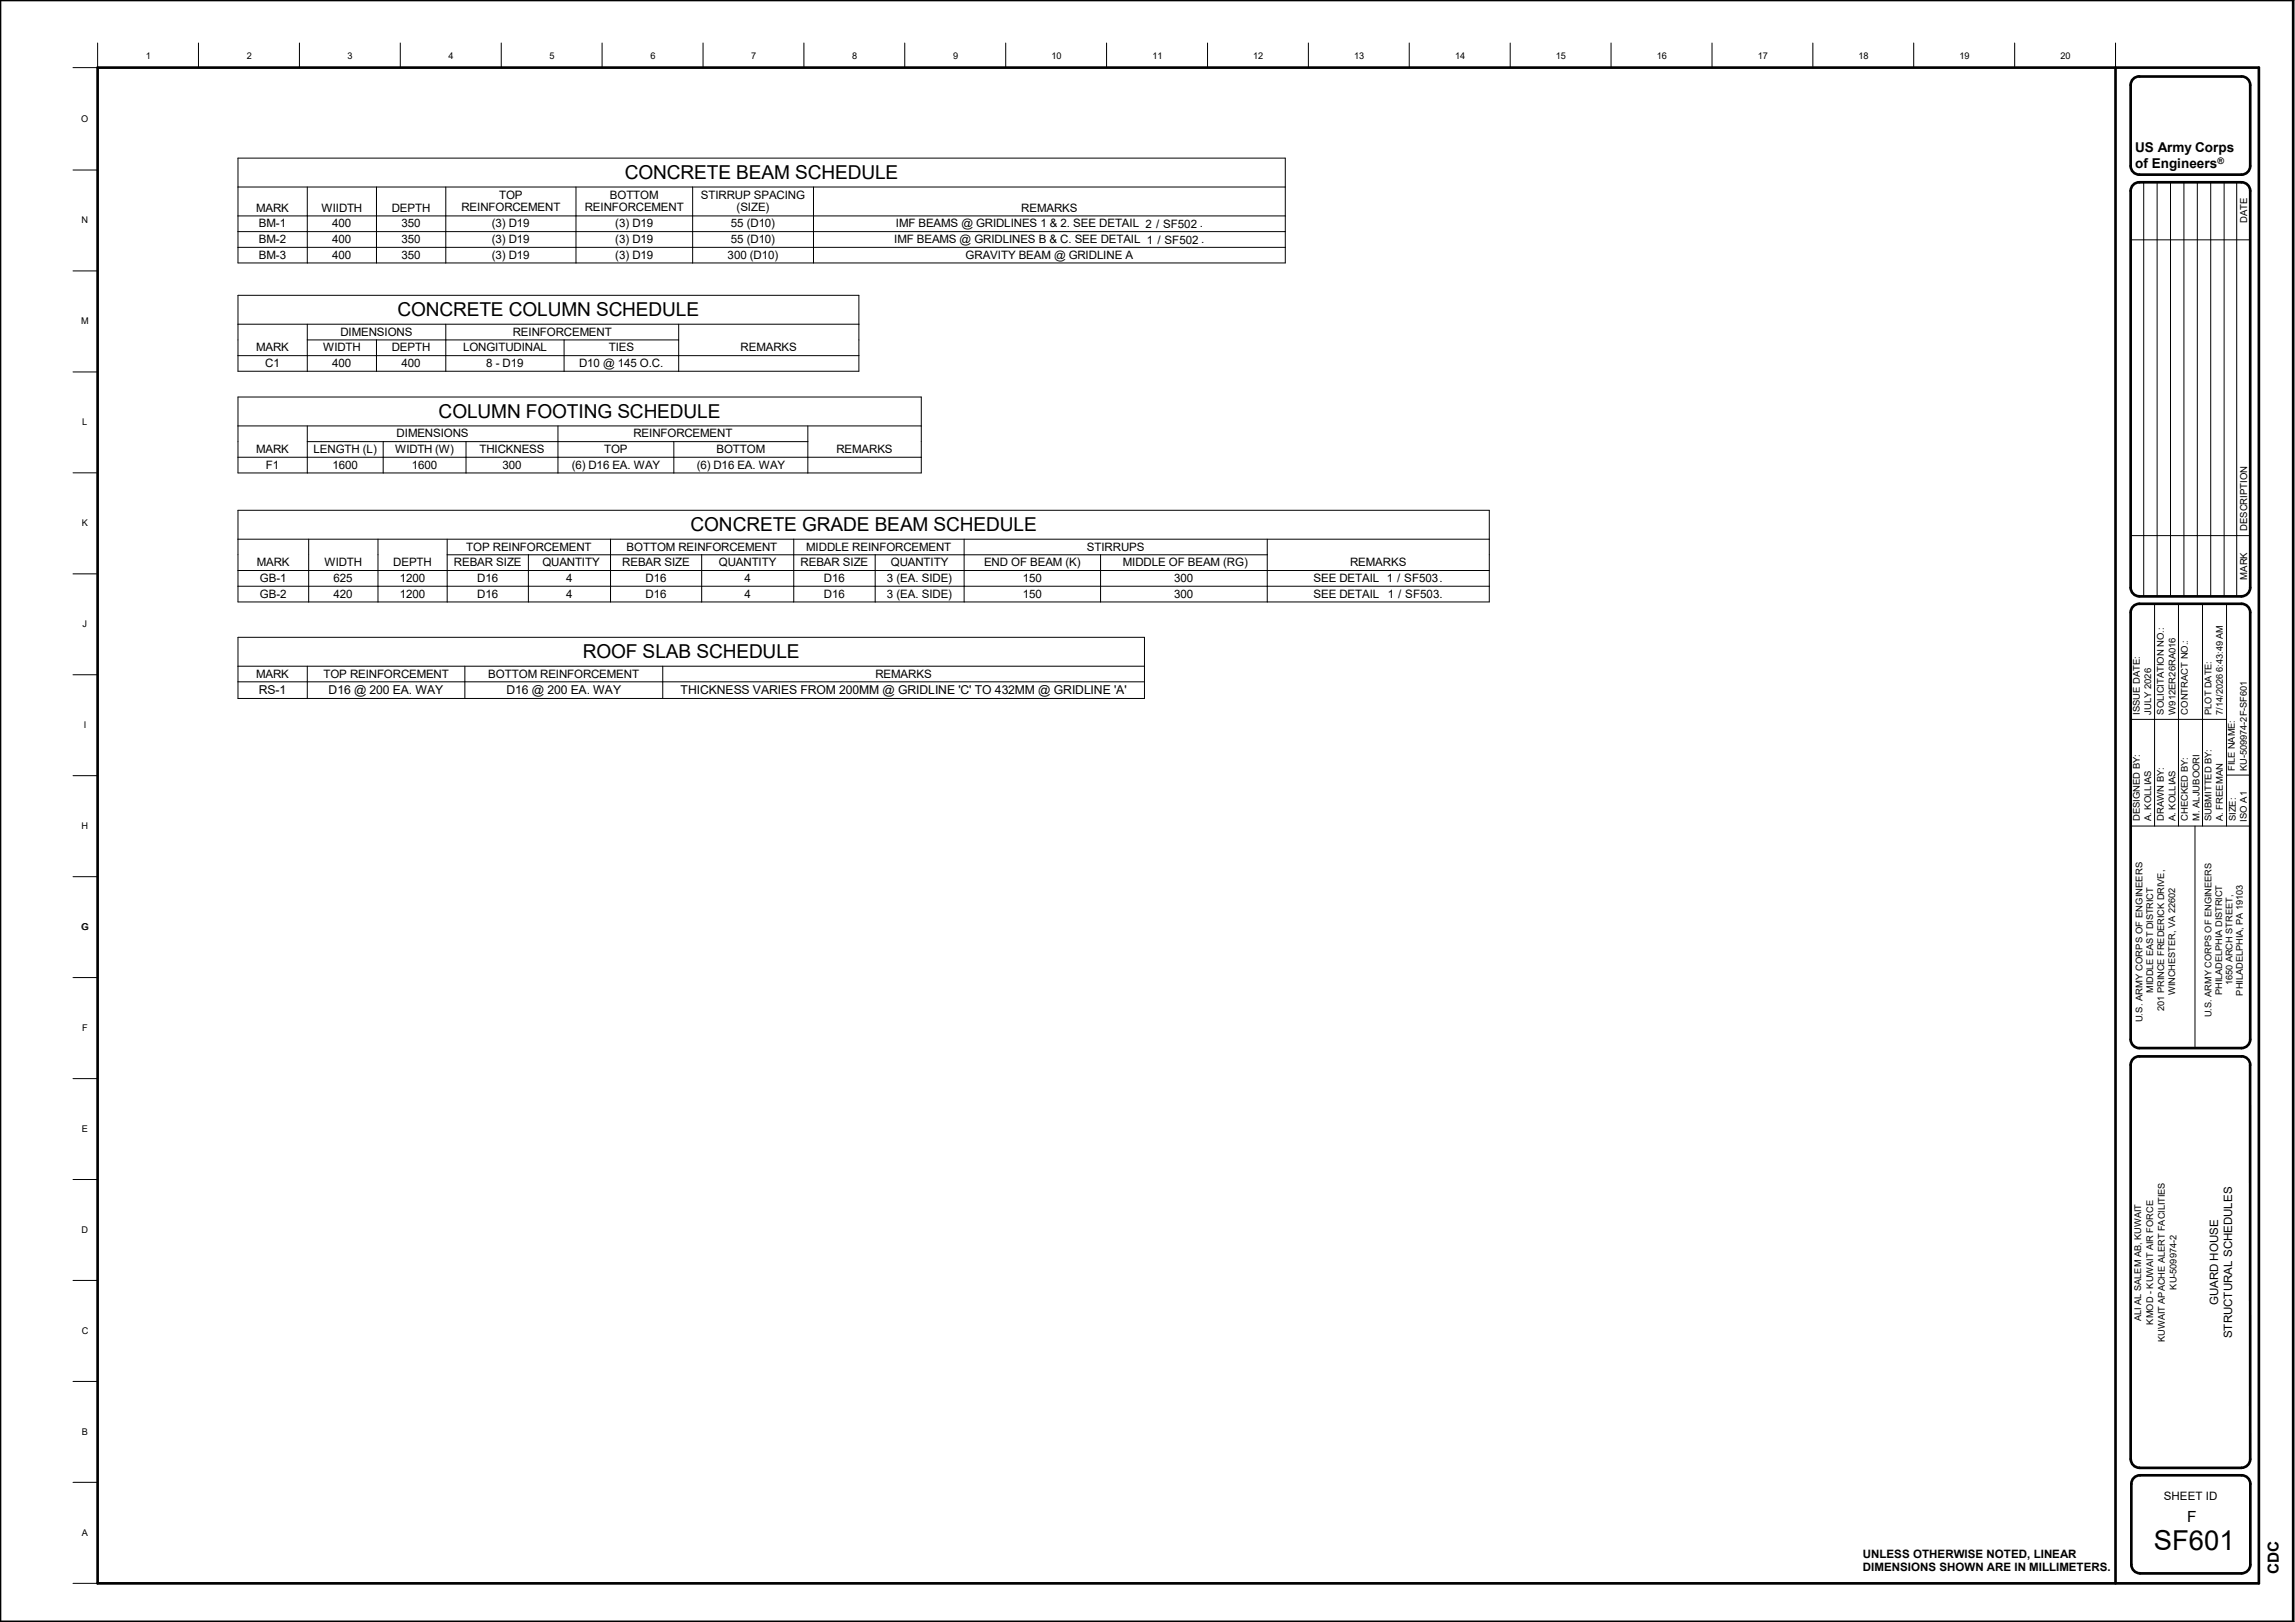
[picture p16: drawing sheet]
<svg xmlns="http://www.w3.org/2000/svg" width="841mm" height="594mm" viewBox="0 0 841 594" stroke-linecap="round" stroke-linejoin="round" font-family="sans-serif">
<defs><g id="words">
<text font-size="10.1" x="789.3" y="567.7">SF601</text>
<g font-size="7">
<text x="228.9" y="65.4">CONCRETE BEAM SCHEDULE</text>
<text x="145.6" y="115.7">CONCRETE COLUMN SCHEDULE</text>
<text x="160.7" y="153">COLUMN FOOTING SCHEDULE</text>
<text x="253.1" y="194.4">CONCRETE GRADE BEAM SCHEDULE</text>
<text x="213.5" y="240.9">ROOF SLAB SCHEDULE</text>
</g>
<g font-size="5.6">
<text x="801.5" y="557.3">F</text>
<text x="835.2" y="576.4" transform="rotate(-90 835.2 576.4)">CDC</text>
</g>
<g font-size="5">
<text x="782.4" y="55.7">US Army Corps</text>
<text x="782.4" y="61.5">of Engineers</text>
</g>
<g font-size="4.5">
<text x="94.8" y="254.2">RS-1</text>
<text x="120.4" y="254.2">D16 @ 200 EA. WAY</text>
<text x="185.6" y="254.2">D16 @ 200 EA. WAY</text>
<text x="249.4" y="254.2">THICKNESS VARIES FROM 200MM @ GRIDLINE 'C' TO 432MM @ GRIDLINE 'A'</text>
</g>
<g font-size="4.2">
<text x="93.9" y="77.6">MARK</text>
<text x="117.9" y="77.6">WIIDTH</text>
<text x="143.6" y="77.6">DEPTH</text>
<text x="169.1" y="77.4">REINFORCEMENT</text>
<text x="182.9" y="72.7">TOP</text>
<text x="214.3" y="77.4">REINFORCEMENT</text>
<text x="223.5" y="72.7">BOTTOM</text>
<text x="256.8" y="72.7">STIRRUP SPACING</text>
<text x="269.9" y="77.4">(SIZE)</text>
<text x="374.2" y="77.6">REMARKS</text>
<text x="94.9" y="83.3">BM-1</text>
<text x="121.8" y="83.3">400</text>
<text x="147.2" y="83.3">350</text>
<text x="180.2" y="83.3">(3) D19</text>
<text x="225.5" y="83.3">(3) D19</text>
<text x="267.8" y="83.3">55 (D10)</text>
<text x="328.3" y="83.3">IMF BEAMS @ GRIDLINES 1 &amp; 2. SEE DETAIL 2</text>
<text x="423.6" y="83.4">/</text>
<text x="426.2" y="83.4">SF502</text>
<text x="439.6" y="83.3">.</text>
<text x="94.9" y="89.1">BM-2</text>
<text x="121.8" y="89.1">400</text>
<text x="147.2" y="89.1">350</text>
<text x="180.2" y="89.1">(3) D19</text>
<text x="225.5" y="89.1">(3) D19</text>
<text x="267.8" y="89.1">55 (D10)</text>
<text x="327.7" y="89.1">IMF BEAMS @ GRIDLINES B &amp; C. SEE DETAIL 1</text>
<text x="424.2" y="89.2">/</text>
<text x="426.8" y="89.2">SF502</text>
<text x="440.1" y="89.1">.</text>
<text x="94.9" y="94.8">BM-3</text>
<text x="121.8" y="94.8">400</text>
<text x="147.2" y="94.8">350</text>
<text x="180.2" y="94.8">(3) D19</text>
<text x="225.5" y="94.8">(3) D19</text>
<text x="266.7" y="94.8">300 (D10)</text>
<text x="353.9" y="94.8">GRAVITY BEAM @ GRIDLINE A</text>
<text x="124.8" y="123">DIMENSIONS</text>
<text x="187.9" y="123">REINFORCEMENT</text>
<text x="93.9" y="128.7">MARK</text>
<text x="118.4" y="128.7">WIDTH</text>
<text x="143.6" y="128.7">DEPTH</text>
<text x="169.7" y="128.7">LONGITUDINAL</text>
<text x="223.1" y="128.7">TIES</text>
<text x="271.4" y="128.7">REMARKS</text>
<text x="97.2" y="134.5">C1</text>
<text x="121.8" y="134.5">400</text>
<text x="147.2" y="134.5">400</text>
<text x="178.1" y="134.5">8 - D19</text>
<text x="212.2" y="134.5">D10 @ 145 O.C.</text>
<text x="145.3" y="160.2">DIMENSIONS</text>
<text x="232.1" y="160.2">REINFORCEMENT</text>
<text x="93.9" y="165.9">MARK</text>
<text x="114.9" y="165.9">LENGTH (L)</text>
<text x="144.8" y="165.9">WIDTH (W)</text>
<text x="175.7" y="165.9">THICKNESS</text>
<text x="221.4" y="165.9">TOP</text>
<text x="262.6" y="165.9">BOTTOM</text>
<text x="306.5" y="165.9">REMARKS</text>
<text x="97.4" y="171.7">F1</text>
<text x="121.8" y="171.7">1600</text>
<text x="150.9" y="171.7">1600</text>
<text x="184.1" y="171.7">300</text>
<text x="209.5" y="171.7">(6) D16 EA. WAY</text>
<text x="255.3" y="171.7">(6) D16 EA. WAY</text>
<text x="170.8" y="201.7">TOP REINFORCEMENT</text>
<text x="229.6" y="201.7">BOTTOM REINFORCEMENT</text>
<text x="295.4" y="201.7">MIDDLE REINFORCEMENT</text>
<text x="398.3" y="201.7">STIRRUPS</text>
<text x="94.1" y="207.4">MARK</text>
<text x="119" y="207.4">WIDTH</text>
<text x="144.1" y="207.4">DEPTH</text>
<text x="166.3" y="207.4">REBAR SIZE</text>
<text x="198.8" y="207.4">QUANTITY</text>
<text x="228" y="207.4">REBAR SIZE</text>
<text x="263.5" y="207.4">QUANTITY</text>
<text x="293.4" y="207.4">REBAR SIZE</text>
<text x="326.5" y="207.4">QUANTITY</text>
<text x="360.6" y="207.4">END OF BEAM (K)</text>
<text x="411.5" y="207.4">MIDDLE OF BEAM (RG)</text>
<text x="494.7" y="207.4">REMARKS</text>
<text x="95.2" y="213.2">GB-1</text>
<text x="122.3" y="213.2">625</text>
<text x="146.5" y="213.2">1200</text>
<text x="174.9" y="213.2">D16</text>
<text x="207.5" y="213.2">4</text>
<text x="236.6" y="213.2">D16</text>
<text x="272.8" y="213.2">4</text>
<text x="301.9" y="213.2">D16</text>
<text x="325" y="213.2">3 (EA. SIDE)</text>
<text x="374.8" y="213.2">150</text>
<text x="430.3" y="213.2">300</text>
<text x="481.4" y="213.2">SEE DETAIL 1</text>
<text x="512" y="213.1">/</text>
<text x="514.6" y="213.1">SF503</text>
<text x="527.6" y="213.2">.</text>
<text x="95.2" y="218.9">GB-2</text>
<text x="122.3" y="218.9">420</text>
<text x="146.5" y="218.9">1200</text>
<text x="174.9" y="218.9">D16</text>
<text x="207.5" y="218.9">4</text>
<text x="236.6" y="218.9">D16</text>
<text x="272.8" y="218.9">4</text>
<text x="301.9" y="218.9">D16</text>
<text x="325" y="218.9">3 (EA. SIDE)</text>
<text x="374.8" y="218.9">150</text>
<text x="430.3" y="218.9">300</text>
<text x="481.4" y="218.9">SEE DETAIL</text>
<text x="508.6" y="218.9">1</text>
<text x="512.4" y="218.9">/</text>
<text x="515" y="218.9">SF503</text>
<text x="527.6" y="218.9">.</text>
<text x="93.9" y="248.2">MARK</text>
<text x="118.5" y="248.2">TOP REINFORCEMENT</text>
<text x="178.9" y="248.2">BOTTOM REINFORCEMENT</text>
<text x="320.8" y="248.2">REMARKS</text>
<text x="812.9" y="478.2" transform="rotate(-90 812.9 478.2)">GUARD HOUSE</text>
<text x="818" y="490.2" transform="rotate(-90 818 490.2)">STRUCTURAL SCHEDULES</text>
<text x="793" y="549.5">SHEET ID</text>
<text x="682.7" y="570.6">UNLESS OTHERWISE NOTED, LINEAR</text>
<text x="682.7" y="575.6">DIMENSIONS SHOWN ARE IN MILLIMETERS.</text>
</g>
<g font-size="3.5">
<text x="823.5" y="81.6" transform="rotate(-90 823.5 81.6)">DATE</text>
<text x="823.5" y="194.5" transform="rotate(-90 823.5 194.5)">DESCRIPTION</text>
<text x="823.5" y="212.3" transform="rotate(-90 823.5 212.3)">MARK</text>
</g>
<g font-size="3.4">
<text x="53.5" y="21.8">1</text>
<text x="90.4" y="21.8">2</text>
<text x="127.4" y="21.8">3</text>
<text x="164.4" y="21.8">4</text>
<text x="201.3" y="21.8">5</text>
<text x="238.3" y="21.8">6</text>
<text x="275.3" y="21.8">7</text>
<text x="312.2" y="21.8">8</text>
<text x="349.2" y="21.8">9</text>
<text x="385.3" y="21.8">10</text>
<text x="422.3" y="21.8">11</text>
<text x="459.3" y="21.8">12</text>
<text x="496.2" y="21.8">13</text>
<text x="533.2" y="21.8">14</text>
<text x="570.2" y="21.8">15</text>
<text x="607.2" y="21.8">16</text>
<text x="644.1" y="21.8">17</text>
<text x="681.1" y="21.8">18</text>
<text x="718.1" y="21.8">19</text>
<text x="755.1" y="21.8">20</text>
<text x="29.8" y="44.8">O</text>
<text x="29.9" y="81.8">N</text>
<text x="29.7" y="118.7">M</text>
<text x="30.1" y="155.7">L</text>
<text x="30" y="192.7">K</text>
<text x="30.2" y="229.7">J</text>
<text x="784.2" y="261.8" transform="rotate(-90 784.2 261.8)">ISSUE DATE:</text>
<text x="788.3" y="261.8" transform="rotate(-90 788.3 261.8)">JULY 2026</text>
<text x="793" y="261.8" transform="rotate(-90 793 261.8)">SOLICITATION NO.:</text>
<text x="797.2" y="261.8" transform="rotate(-90 797.2 261.8)">W912ER26RA016</text>
<text x="801.8" y="261.8" transform="rotate(-90 801.8 261.8)">CONTRACT NO.:</text>
<text x="810.4" y="261.8" transform="rotate(-90 810.4 261.8)">PLOT DATE:</text>
<text x="814.6" y="261.8" transform="rotate(-90 814.6 261.8)">7/14/2026 6:43:49 AM</text>
<text x="30.7" y="266.7">I</text>
<text x="818.9" y="282.3" transform="rotate(-90 818.9 282.3)">FILE NAME:</text>
<text x="823.4" y="282.3" transform="rotate(-90 823.4 282.3)">KU-509974-2F-SF601</text>
<text x="29.9" y="303.6">H</text>
<text x="784.2" y="300.8" transform="rotate(-90 784.2 300.8)">DESIGNED BY:</text>
<text x="788.3" y="300.8" transform="rotate(-90 788.3 300.8)">A. KOLLIAS</text>
<text x="793" y="300.8" transform="rotate(-90 793 300.8)">DRAWN BY:</text>
<text x="797.2" y="300.8" transform="rotate(-90 797.2 300.8)">A. KOLLIAS</text>
<text x="801.8" y="300.8" transform="rotate(-90 801.8 300.8)">CHECKED BY:</text>
<text x="806" y="300.8" transform="rotate(-90 806 300.8)">M. ALJUBOORI</text>
<text x="810.4" y="300.8" transform="rotate(-90 810.4 300.8)">SUBMITTED BY:</text>
<text x="814.6" y="300.8" transform="rotate(-90 814.6 300.8)">A. FREEMAN</text>
<text x="819.3" y="300.8" transform="rotate(-90 819.3 300.8)">SIZE:</text>
<text x="823.4" y="300.9" transform="rotate(-90 823.4 300.9)">ISO A1</text>
<text x="29.8" y="340.6">G</text>
<text x="789.1" y="363.7" transform="rotate(-90 789.1 363.7)">MIDDLE EAST DISTRICT</text>
<text x="797.1" y="364.5" transform="rotate(-90 797.1 364.5)">WINCHESTER, VA 22602</text>
<text x="814.3" y="364.5" transform="rotate(-90 814.3 364.5)">PHILADELPHIA DISTRICT</text>
<text x="818.1" y="360.8" transform="rotate(-90 818.1 360.8)">1650 ARCH STREET,</text>
<text x="821.9" y="364.6" transform="rotate(-90 821.9 364.6)">PHILADELPHIA, PA 19103</text>
<text x="793.1" y="370.2" transform="rotate(-90 793.1 370.2)">201 PRINCE FREDERICK DRIVE,</text>
<text x="30.1" y="377.6">F</text>
<text x="785.2" y="374.5" transform="rotate(-90 785.2 374.5)">U.S. ARMY CORPS OF ENGINEERS</text>
<text x="810.4" y="372.6" transform="rotate(-90 810.4 372.6)">U.S. ARMY CORPS OF ENGINEERS</text>
<text x="30" y="414.6">E</text>
<text x="29.9" y="451.6">D</text>
<text x="797.6" y="472.3" transform="rotate(-90 797.6 472.3)">KU-509974-2</text>
<text x="784.6" y="483.7" transform="rotate(-90 784.6 483.7)">ALI AL SALEM AB, KUWAIT</text>
<text x="789.1" y="485.1" transform="rotate(-90 789.1 485.1)">KMOD - KUWAIT AIR FORCE</text>
<text x="29.9" y="488.7">C</text>
<text x="793.4" y="491.6" transform="rotate(-90 793.4 491.6)">KUWAIT APACHE ALERT FACILITIES</text>
<text x="30" y="525.6">B</text>
<text x="30" y="562.5">A</text>
</g>
<text font-size="3.3" x="812.6" y="60">®</text>
</g></defs>
<g fill="none" stroke="#000" stroke-width=".37">
<path d="M35.8 15.7v9.1h-9M72.7 15.7v9.1M109.7 15.7v9.1M146.7 15.7v9.1M183.7 15.7v9.1M220.6 15.7v9.1M257.6 15.7v9.1M294.6 15.7v9.1M331.6 15.7v9.1M368.6 15.7v9.1M405.5 15.7v9.1M442.5 15.7v9.1"/>
<path d="M479.5 15.7v9.1M516.4 15.7v9.1M553.4 15.7v9.1M590.4 15.7v9.1M627.4 15.7v9.1M664.3 15.7v9.1M701.3 15.7v9.1M738.3 15.7v9.1M775.3 15.7v9.1M87.2 57.9h383.8v38.4h-383.8zM26.8 62.3h9M87.2 79.1h383.8"/>
<path d="M87.2 68.5h383.8M112.6 68.5v27.8M138 68.5v27.8M163.4 68.5v27.8M211.1 68.5v27.8M253.8 68.5v27.8M298.1 68.5v27.8M785.6 66.8v151.6M790.5 66.8v151.6M795.4 66.8v151.6M800.3 66.8v151.6M805.2 66.8v151.6"/>
<path d="M810.1 66.8v151.6M815 66.8v151.6M819.7 66.8v151.6M26.8 99.2h9M87.2 90.6h383.8M87.2 84.8h383.8M780.8 87.8h43.8M87.2 108.2h227.5v27.8h-227.5zM87.2 118.7h227.5M112.6 118.7v17.3M163.4 118.7v17.3M248.7 118.7v17.3"/>
<path d="M26.8 136.2h9M87.2 130.3h227.5M112.6 124.5h136.1M138 124.5v11.5M206.7 124.5v11.5M87.2 145.4h250.4v27.8h-250.4zM87.2 156h250.4M112.6 156v17.2M204.5 156v17.2M296 156v17.2M26.8 173.2h9M87.2 167.5h250.4"/>
<path d="M112.6 161.8h183.4M140.4 161.8v11.4M170.8 161.8v11.4M246.9 161.8v11.4M87.2 186.9h458.6v33.6h-458.6zM87.2 197.5h458.6M113.1 197.5v23M138.5 197.5v23M163.9 197.5v23M223.7 197.5v23M290.9 197.5v23M353.3 197.5v23"/>
<path d="M464.4 197.5v23M780.8 196.2h43.8M26.8 210.2h9M87.2 214.7h458.6M87.2 209h458.6M163.9 203.2h300.5M193.6 203.2v17.3M257.1 203.2v17.3M320.7 203.2v17.3M403.3 203.2v17.3M87.2 233.4h332.2v22.4h-332.2zM789.6 221.1v81.5"/>
<path d="M798.3 221.1v81.5M807.1 221.1v81.5M815.9 221.1v81.5M26.8 247.1h9M87.2 249.7h332.2M87.2 244h332.2M112.6 244v11.8M170.3 244v11.8M242.9 244v11.8M780.8 263.5h35.1M26.8 284.1h9M815.9 283.9h8.7"/>
<path d="M780.8 302.6h43.8M804.4 302.6v81.3M26.8 321.1h9M26.8 358.1h9M26.8 395.1h9M26.8 432h9M26.8 469h9M26.8 506h9M26.8 542.9h9M26.8 579.9h9"/>
</g>
<g fill="none" stroke="#000" stroke-width=".97">
<path d="M0 0h840.4v594h-840.4zM35.8 24.8h792v555.1h-792zM775.3 24.8v555.1M780.8 31.2v29.6a3.2 3.2 0 0 0 3.2 3.2h37.4a3.2 3.2 0 0 0 3.2-3.2v-29.6M784 28a3.1 3.1 0 0 0-3.2 3.2M784 28h37.4M821.4 28a3.2 3.2 0 0 1 3.2 3.2M780.8 215.2a3.2 3.2 0 0 0 3.2 3.2h37.4a3.3 3.3 0 0 0 3.2-3.2M780.8 215.3v-145.4a3.1 3.1 0 0 1 3.2-3.1h37.4a3.2 3.2 0 0 1 3.2 3.1v145.4M780.8 380.7a3.2 3.2 0 0 0 3.2 3.2h37.4a3.2 3.2 0 0 0 3.2-3.2M780.8 380.7v-156.4a3.1 3.1 0 0 1 3.2-3.2h37.4a3.2 3.2 0 0 1 3.2 3.2v156.4M824.6 390.1v144.4"/>
<path d="M824.6 390.1a3.2 3.2 0 0 0-3.2-3.2h-37.4a3.1 3.1 0 0 0-3.2 3.2v144.4M780.8 534.4a3.2 3.2 0 0 0 3.2 3.2M824.6 534.4a3.2 3.2 0 0 1-3.2 3.2h-37.4M781 573.1a3.2 3.2 0 0 0 3.2 3.1l37.3 .1a3.3 3.3 0 0 0 3.2-3.2M781 573.1v-29.6a3.1 3.1 0 0 1 3.2-3.2h37.3a3.2 3.2 0 0 1 3.2 3.2v29.6"/>
</g>
<use href="#words"/>
</svg>
